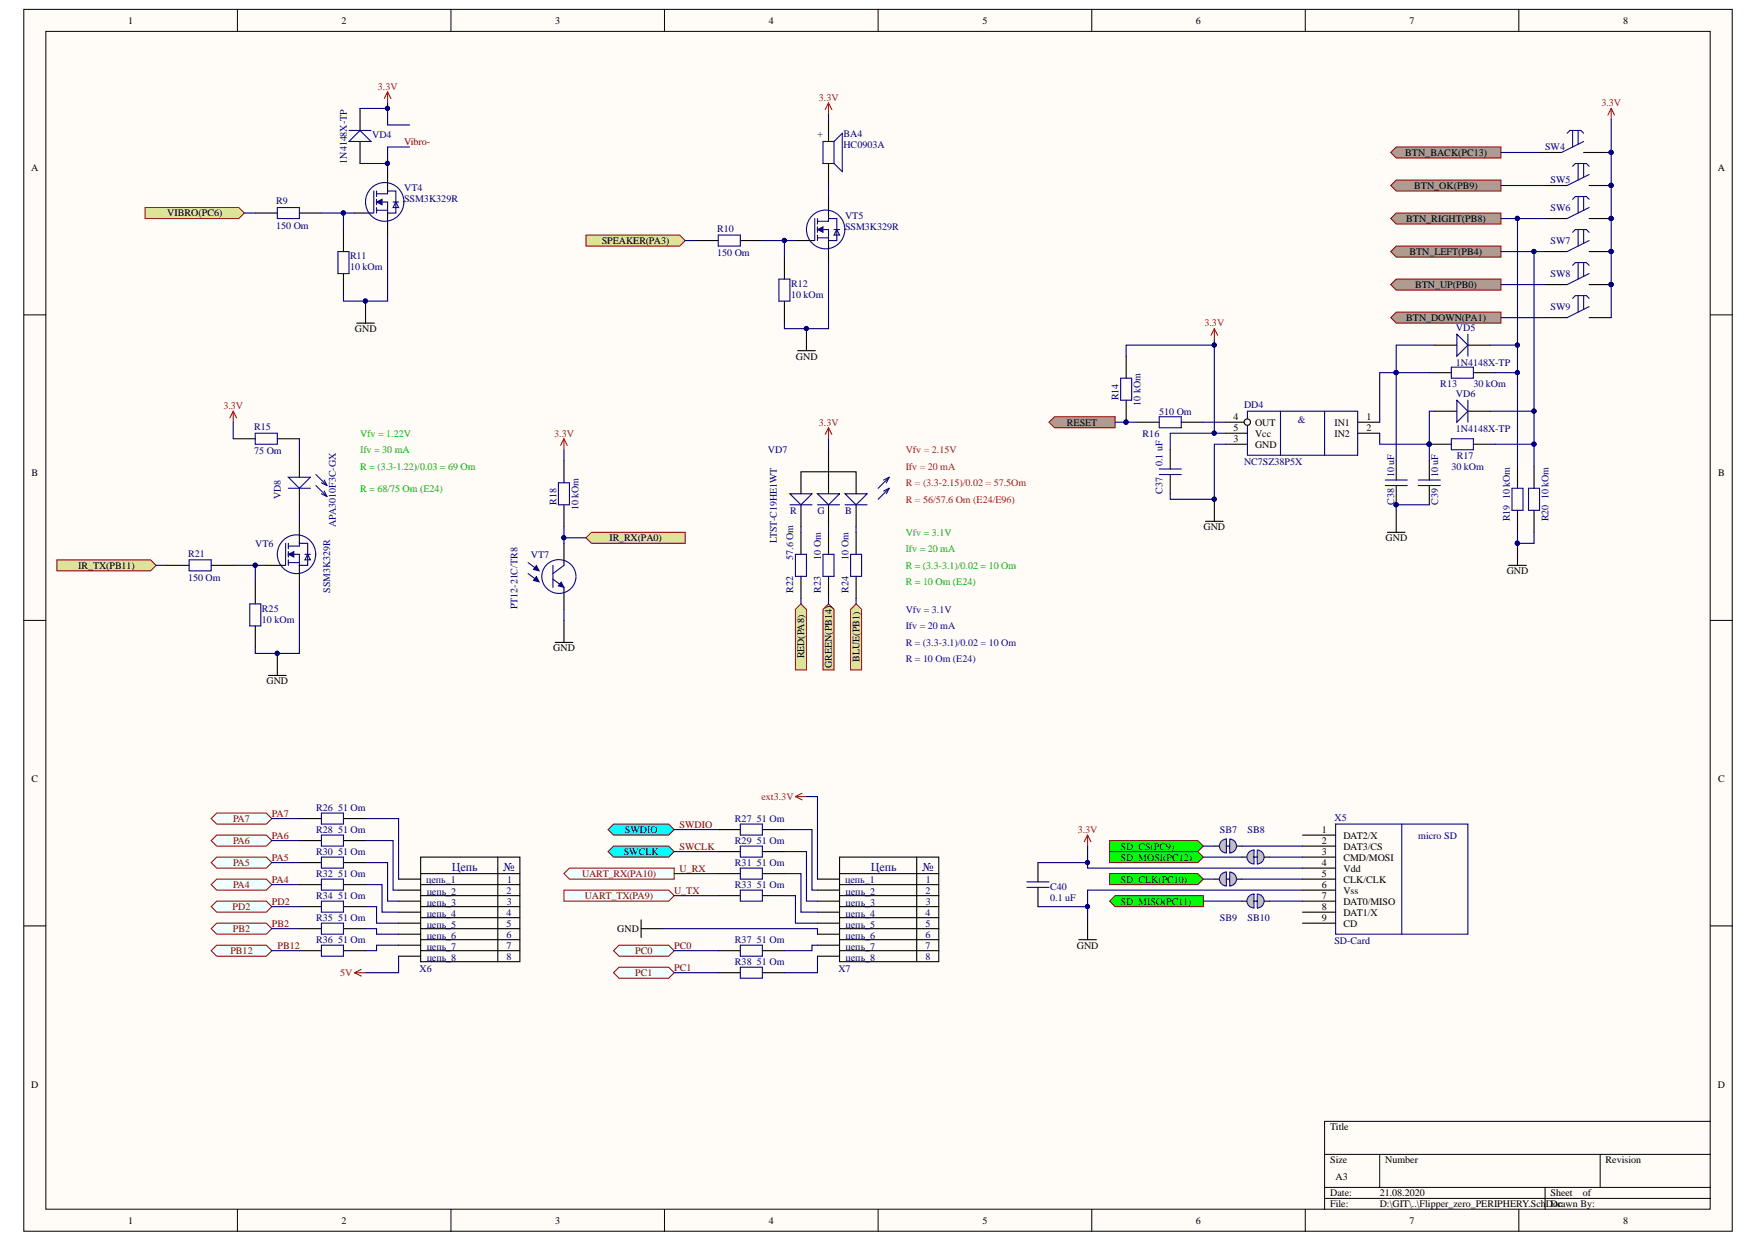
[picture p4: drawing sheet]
<svg xmlns="http://www.w3.org/2000/svg" width="297mm" height="210mm" viewBox="0 0 297 210" stroke-linecap="round" stroke-linejoin="round" font-family="sans-serif">
<defs><g id="words">
<g font-size="2" fill="#000080">
<text x="76.3" y="147.1">Цепь</text>
<text x="85" y="147.1">№</text>
<text x="147.1" y="147.1">Цепь</text>
<text x="155.7" y="147.1">№</text>
</g>
<g font-size="1.7">
<text x="21.7" y="4">1</text>
<text x="57.7" y="4">2</text>
<text x="93.7" y="4">3</text>
<text x="129.8" y="4">4</text>
<text x="165.9" y="4">5</text>
<text x="202" y="4">6</text>
<text x="238" y="4">7</text>
<text x="274.1" y="4">8</text>
<text x="5.3" y="28.9">A</text>
<text x="237.3" y="26.3">BTN_BACK(PC13)</text>
<text x="290.1" y="28.9">A</text>
<text x="238.8" y="31.9">BTN_OK(PB9)</text>
<text x="28.2" y="36.5">VIBRO(PC6)</text>
<text x="101.6" y="41.2">SPEAKER(PA3)</text>
<text x="237.5" y="37.5">BTN_RIGHT(PB8)</text>
<text x="238" y="43">BTN_LEFT(PB4)</text>
<text x="239" y="48.6">BTN_UP(PB0)</text>
<text x="59.9" y="56">GND</text>
<text x="237.5" y="54.2">BTN_DOWN(PA1)</text>
<text x="134.4" y="60.7">GND</text>
<text x="180.2" y="71.9">RESET</text>
<text x="208.3" y="71">4</text>
<text x="211.9" y="71.9">OUT</text>
<text x="225.3" y="71.9">IN1</text>
<text x="230.8" y="71">1</text>
<text x="208.3" y="74.7">3</text>
<text x="208.3" y="72.8">5</text>
<text x="211.9" y="75.6">GND</text>
<text x="211.9" y="73.7">Vcc</text>
<text x="225.3" y="73.7">IN2</text>
<text x="230.8" y="72.8">2</text>
<text x="5.3" y="80.5">B</text>
<text x="290.1" y="80.5">B</text>
<text x="203.2" y="89.5">GND</text>
<text x="102.9" y="91.4">IR_RX(PA0)</text>
<text x="234" y="91.4">GND</text>
<text x="13.2" y="96">IR_TX(PB11)</text>
<text x="254.4" y="97">GND</text>
<text x="93.4" y="110">GND</text>
<text x="135.8" y="111.2" transform="rotate(-90 135.8 111.2)">RED(PA8)</text>
<text x="140.5" y="112.8" transform="rotate(-90 140.5 112.8)">GREEN(PB14)</text>
<text x="145.1" y="111.7" transform="rotate(-90 145.1 111.7)">BLUE(PB1)</text>
<text x="45" y="115.5">GND</text>
<text x="5.3" y="132.1">C</text>
<text x="290.1" y="132.1">C</text>
<text x="105.5" y="140.7">SWDIO</text>
<text x="189.2" y="143.5">SD_CS(PC9)</text>
<text x="223.2" y="142.5">2</text>
<text x="223.2" y="140.7">1</text>
<text x="226.9" y="143.5">DAT3/CS</text>
<text x="226.9" y="141.6">DAT2/X</text>
<text x="105.3" y="144.4">SWCLK</text>
<text x="189.2" y="145.3">SD_MOSI(PC12)</text>
<text x="189.2" y="149">SD_CLK(PC10)</text>
<text x="223.2" y="144.4">3</text>
<text x="223.2" y="150">6</text>
<text x="223.2" y="148.1">5</text>
<text x="223.2" y="146.3">4</text>
<text x="226.9" y="145.3">CMD/MOSI</text>
<text x="226.9" y="149">CLK/CLK</text>
<text x="226.9" y="147.2">Vdd</text>
<text x="189.2" y="152.8">SD_MISO(PC11)</text>
<text x="223.2" y="153.7">8</text>
<text x="223.2" y="151.8">7</text>
<text x="223.2" y="155.5">9</text>
<text x="226.9" y="150.9">Vss</text>
<text x="226.9" y="154.6">DAT1/X</text>
<text x="226.9" y="152.8">DAT0/MISO</text>
<text x="104.2" y="157.4">GND</text>
<text x="181.8" y="160.2">GND</text>
<text x="226.9" y="156.5">CD</text>
<text x="5.3" y="183.7">D</text>
<text x="290.1" y="183.7">D</text>
<text x="224.6" y="190.8">Title</text>
<text x="224.6" y="196.4">Size</text>
<text x="233.9" y="196.4">Number</text>
<text x="271.1" y="196.4">Revision</text>
<text x="224.6" y="202">Date:</text>
<text x="224.6" y="203.9">File:</text>
<text x="225.6" y="199.2">A3</text>
<text x="233" y="202">21.08.2020</text>
<text x="233" y="203.9">D:\GIT\..\Flipper_zero_PERIPHERY.SchDoc</text>
<text x="261.8" y="202">Sheet</text>
<text x="261.8" y="203.9">Drawn By:</text>
<text x="267.3" y="202">of</text>
<text x="21.7" y="206.6">1</text>
<text x="57.7" y="206.6">2</text>
<text x="93.7" y="206.6">3</text>
<text x="129.8" y="206.6">4</text>
<text x="165.9" y="206.6">5</text>
<text x="202" y="206.6">6</text>
<text x="238" y="206.6">7</text>
<text x="274.1" y="206.6">8</text>
</g>
<g font-size="1.7" fill="#f00">
<text x="63.8" y="15.2">3.3V</text>
<text x="138.3" y="17">3.3V</text>
<text x="270.4" y="18">3.3V</text>
<text x="203.4" y="55.1">3.3V</text>
<text x="37.7" y="69.1">3.3V</text>
<text x="138.3" y="71.9">3.3V</text>
<text x="93.6" y="73.7">3.3V</text>
<text x="152.9" y="76.5">Vfv = 2.15V</text>
<text x="152.9" y="79.3">Ifv = 20 mA</text>
<text x="152.9" y="82.1">R = (3.3-2.15)/0.02 = 57.5Om</text>
<text x="152.9" y="84.9">R = 56/57.6 Om (E24/E96)</text>
<text x="128.6" y="135.1">ext3.3V</text>
<text x="182" y="140.7">3.3V</text>
<text x="57.4" y="164.8">5V</text>
</g>
<g font-size="1.7" fill="#000080">
<text x="62.8" y="23.4">VD4</text>
<text x="138.1" y="23.1">+</text>
<text x="142.4" y="23.1">BA4</text>
<text x="58.6" y="27.6" transform="rotate(-90 58.6 27.6)">1N4148X-TP</text>
<text x="142.4" y="24.9">HC0903A</text>
<text x="260.9" y="25.4">SW4</text>
<text x="46.6" y="34.5">R9</text>
<text x="68.2" y="34.2">SSM3K329R</text>
<text x="68.2" y="32.3">VT4</text>
<text x="261.8" y="31">SW5</text>
<text x="261.8" y="35.6">SW6</text>
<text x="46.6" y="38.6">150 Om</text>
<text x="121.1" y="39.2">R10</text>
<text x="142.7" y="38.8">SSM3K329R</text>
<text x="142.7" y="37">VT5</text>
<text x="261.8" y="41.2">SW7</text>
<text x="59.1" y="45.7">10 kOm</text>
<text x="59.1" y="43.8">R11</text>
<text x="121.1" y="43.2">150 Om</text>
<text x="261.8" y="46.8">SW8</text>
<text x="133.6" y="50.3">10 kOm</text>
<text x="133.6" y="48.4">R12</text>
<text x="261.8" y="52.3">SW9</text>
<text x="245.8" y="55.9">VD5</text>
<text x="243.2" y="65.4">R13</text>
<text x="245.8" y="61.8">1N4148X-TP</text>
<text x="248.8" y="65.4">30 kOm</text>
<text x="188.9" y="67.6" transform="rotate(-90 188.9 67.6)">R14</text>
<text x="192.6" y="68.5" transform="rotate(-90 192.6 68.5)">10 kOm</text>
<text x="195.7" y="70">510 Om</text>
<text x="210.1" y="68.9">DD4</text>
<text x="219.2" y="71.4">&amp;</text>
<text x="245.8" y="67">VD6</text>
<text x="42.9" y="76.7">75 Om</text>
<text x="42.9" y="72.6">R15</text>
<text x="129.7" y="76.5">VD7</text>
<text x="192.9" y="73.7">R16</text>
<text x="245.8" y="73">1N4148X-TP</text>
<text x="246" y="77.5">R17</text>
<text x="196.3" y="83.4" transform="rotate(-90 196.3 83.4)">C37</text>
<text x="196.3" y="78.7" transform="rotate(-90 196.3 78.7)">0.1 uF</text>
<text x="210.1" y="78.6">NC7SZ38P5X</text>
<text x="235.4" y="80.6" transform="rotate(-90 235.4 80.6)">10 uF</text>
<text x="242.8" y="80.6" transform="rotate(-90 242.8 80.6)">10 uF</text>
<text x="245.1" y="79.3">30 kOm</text>
<text x="47.4" y="84.3" transform="rotate(-90 47.4 84.3)">VD8</text>
<text x="56.7" y="89" transform="rotate(-90 56.7 89)">APA3010F3C-GX</text>
<text x="94" y="85.2" transform="rotate(-90 94 85.2)">R18</text>
<text x="97.7" y="86.2" transform="rotate(-90 97.7 86.2)">10 kOm</text>
<text x="133.4" y="86.7">R</text>
<text x="138.1" y="86.7">G</text>
<text x="142.7" y="86.7">B</text>
<text x="235.4" y="85.2" transform="rotate(-90 235.4 85.2)">C38</text>
<text x="242.8" y="85.2" transform="rotate(-90 242.8 85.2)">C39</text>
<text x="255" y="88" transform="rotate(-90 255 88)">R19</text>
<text x="255" y="84.3" transform="rotate(-90 255 84.3)">10 kOm</text>
<text x="261.5" y="88" transform="rotate(-90 261.5 88)">R20</text>
<text x="261.5" y="84.3" transform="rotate(-90 261.5 84.3)">10 kOm</text>
<text x="31.8" y="94">R21</text>
<text x="43.1" y="92.3">VT6</text>
<text x="89.6" y="94.2">VT7</text>
<text x="131.2" y="91.8" transform="rotate(-90 131.2 91.8)">LTST-C19HE1WT</text>
<text x="134" y="94.6" transform="rotate(-90 134 94.6)">57.6 Om</text>
<text x="138.6" y="94.6" transform="rotate(-90 138.6 94.6)">10 Om</text>
<text x="143.3" y="94.6" transform="rotate(-90 143.3 94.6)">10 Om</text>
<text x="31.8" y="98.1">150 Om</text>
<text x="55.8" y="100.1" transform="rotate(-90 55.8 100.1)">SSM3K329R</text>
<text x="134" y="100.1" transform="rotate(-90 134 100.1)">R22</text>
<text x="138.6" y="100.1" transform="rotate(-90 138.6 100.1)">R23</text>
<text x="143.3" y="100.1" transform="rotate(-90 143.3 100.1)">R24</text>
<text x="44.2" y="105.2">10 kOm</text>
<text x="44.2" y="103.3">R25</text>
<text x="87.4" y="102.9" transform="rotate(-90 87.4 102.9)">PT12-21C/TR8</text>
<text x="53.4" y="137">R26</text>
<text x="57.1" y="137">51 Om</text>
<text x="53.4" y="140.7">R28</text>
<text x="57.1" y="140.7">51 Om</text>
<text x="124.1" y="138.8">R27</text>
<text x="124.1" y="142.5">R29</text>
<text x="127.8" y="138.8">51 Om</text>
<text x="127.8" y="142.5">51 Om</text>
<text x="206" y="140.7">SB7</text>
<text x="210.7" y="140.7">SB8</text>
<text x="225.3" y="138.6">X5</text>
<text x="239.5" y="141.6">micro SD</text>
<text x="53.4" y="144.4">R30</text>
<text x="53.4" y="148.1">R32</text>
<text x="57.1" y="144.4">51 Om</text>
<text x="57.1" y="148.1">51 Om</text>
<text x="72" y="149">цепь_1</text>
<text x="85.6" y="149">1</text>
<text x="124.1" y="146.3">R31</text>
<text x="124.1" y="150">R33</text>
<text x="127.8" y="146.3">51 Om</text>
<text x="127.8" y="150">51 Om</text>
<text x="142.7" y="149">цепь_1</text>
<text x="156.3" y="149">1</text>
<text x="53.4" y="151.8">R34</text>
<text x="53.4" y="155.5">R35</text>
<text x="57.1" y="151.8">51 Om</text>
<text x="57.1" y="155.5">51 Om</text>
<text x="72.1" y="151.1">цепь_2</text>
<text x="72.1" y="152.9">цепь_3</text>
<text x="72.1" y="154.8">цепь_4</text>
<text x="85.5" y="150.9">2</text>
<text x="85.5" y="154.6">4</text>
<text x="85.6" y="152.8">3</text>
<text x="142.8" y="151.1">цепь_2</text>
<text x="142.8" y="152.9">цепь_3</text>
<text x="142.8" y="154.8">цепь_4</text>
<text x="156.3" y="150.9">2</text>
<text x="156.3" y="154.6">4</text>
<text x="156.3" y="152.8">3</text>
<text x="177.3" y="152.1">0.1 uF</text>
<text x="177.3" y="150.2">C40</text>
<text x="206" y="155.5">SB9</text>
<text x="210.7" y="155.5">SB10</text>
<text x="53.4" y="159.3">R36</text>
<text x="57.1" y="159.3">51 Om</text>
<text x="72.1" y="156.6">цепь_5</text>
<text x="72.1" y="158.5">цепь_6</text>
<text x="72.1" y="160.4">цепь_7</text>
<text x="85.5" y="156.5">5</text>
<text x="85.5" y="158.3">6</text>
<text x="85.5" y="160.2">7</text>
<text x="124.1" y="159.3">R37</text>
<text x="127.8" y="159.3">51 Om</text>
<text x="142.8" y="156.6">цепь_5</text>
<text x="142.8" y="158.5">цепь_6</text>
<text x="142.8" y="160.4">цепь_7</text>
<text x="156.3" y="156.5">5</text>
<text x="156.3" y="158.3">6</text>
<text x="156.3" y="160.2">7</text>
<text x="225.3" y="159.4">SD-Card</text>
<text x="70.8" y="164.1">X6</text>
<text x="72.1" y="162.2">цепь_8</text>
<text x="85.5" y="162">8</text>
<text x="124.1" y="163">R38</text>
<text x="127.8" y="163">51 Om</text>
<text x="141.6" y="164.1">X7</text>
<text x="142.8" y="162.2">цепь_8</text>
<text x="156.3" y="162">8</text>
</g>
<g font-size="1.7" fill="#800000">
<text x="68.2" y="24.5">Vibro-</text>
<text x="45.9" y="137.9">PA7</text>
<text x="39.4" y="138.8">PA7</text>
<text x="39.4" y="142.5">PA6</text>
<text x="45.9" y="141.6">PA6</text>
<text x="114.8" y="139.7">SWDIO</text>
<text x="114.8" y="143.5">SWCLK</text>
<text x="39.4" y="150">PA4</text>
<text x="39.4" y="146.3">PA5</text>
<text x="45.9" y="145.3">PA5</text>
<text x="45.9" y="149">PA4</text>
<text x="98.3" y="148.1">UART_RX(PA10)</text>
<text x="114.8" y="147.2">U_RX</text>
<text x="39.3" y="153.7">PD2</text>
<text x="45.9" y="152.8">PD2</text>
<text x="98.8" y="151.8">UART_TX(PA9)</text>
<text x="113.8" y="150.9">U_TX</text>
<text x="38.9" y="161.1">PB12</text>
<text x="39.3" y="157.4">PB2</text>
<text x="45.9" y="156.5">PB2</text>
<text x="46.9" y="160.2">PB12</text>
<text x="107.3" y="161.1">PC0</text>
<text x="113.8" y="160.2">PC0</text>
<text x="107.3" y="164.8">PC1</text>
<text x="113.8" y="163.9">PC1</text>
</g>
<g font-size="1.7" fill="#00bf00">
<text x="60.8" y="73.7">Vfv = 1.22V</text>
<text x="60.8" y="76.5">Ifv = 30 mA</text>
<text x="60.8" y="79.3">R = (3.3-1.22)/0.03 = 69 Om</text>
<text x="60.8" y="83">R = 68/75 Om (E24)</text>
<text x="152.9" y="90.5">Vfv = 3.1V</text>
<text x="152.9" y="93.2">Ifv = 20 mA</text>
<text x="152.9" y="96">R = (3.3-3.1)/0.02 = 10 Om</text>
<text x="152.9" y="98.8">R = 10 Om (E24)</text>
</g>
<g font-size="1.7" fill="#0000bf">
<text x="152.9" y="103.5">Vfv = 3.1V</text>
<text x="152.9" y="106.3">Ifv = 20 mA</text>
<text x="152.9" y="109">R = (3.3-3.1)/0.02 = 10 Om</text>
<text x="152.9" y="111.8">R = 10 Om (E24)</text>
</g>
</g></defs>
<g fill="#fffcf8" stroke="#000" stroke-width=".17">
<path d="M4 1.6h288.5v206.3h-288.5z"/>
<path d="M7.7 5.3h281.1v198.9h-281.1z"/>
</g>
<g fill="none" stroke="#000" stroke-width=".17">
<path d="M40.1 1.6v3.7M76.2 1.6v3.7M112.2 1.6v3.7M148.3 1.6v3.7M184.4 1.6v3.7M220.4 1.6v3.7M256.5 1.6v3.7M4 53.2h3.7M288.8 53.2h3.8M4 104.8h3.7M288.8 104.8h3.8M4 156.4h3.7"/>
<path d="M288.8 156.4h3.8M223.7 194.9h65.1M233 194.9v5.6M270.2 194.9v5.6M288.8 189.4h-65.1v14.8M40.1 204.2v3.8M76.2 204.2v3.8M112.2 204.2v3.8M148.3 204.2v3.8M184.4 204.2v3.8M220.4 204.2v3.8M223.7 200.5h65.1"/>
<path d="M223.7 202.4h65.1M256.5 204.2v3.8M260.9 200.5v3.7"/>
</g>
<path d="M60.2 54.6h3M61.7 50.9v3.7" fill="none" stroke="#000" stroke-width=".19"/>
<circle cx="61.7" cy="50.8" r=".35" fill="#000080" stroke="#000080" stroke-width=".17"/>
<path d="M63.1 32.3v3.7M63.6 32.3v.9M63.6 33.7v.9M63.6 35v1M63.6 35.5h1.8M63.6 34.1h1.8M63.6 32.7h1.8" fill="none" stroke="#11037f" stroke-width=".19"/>
<path d="M63.6 34.1l.9-.4v.9z" fill="#11037f"/>
<path d="M63.6 34.1l.9-.4v.9z" fill="none" stroke="#11037f" stroke-width=".17"/>
<g fill="none" stroke="#11037f" stroke-width=".19">
<path d="M46.8 35h3.8v1.9h-3.8zM65.4 32.7v-.4h1.4v3.7h-1.4v-1.9M66.4 34.1h.9M66.8 34.1l.5 .9h-.9zM57.1 42.5h1.8v3.7h-1.8z"/>
<circle cx="64.9" cy="34.1" r="3.3"/>
</g>
<path d="M43.1 36h3.7M50.6 36h3.7M58 38.8v3.7M59.9 36h3.1M65.4 28.5v3.8M65.4 36v3.7M58 46.2v3.7" fill="none" stroke="#000" stroke-width=".19"/>
<path d="M24.5 35h15.8l.9 1-.9 .9h-15.8z" fill-rule="evenodd" fill="#dde49a" stroke="#800000" stroke-width=".17"/>
<path d="M134.7 59.2h3M136.2 55.5v3.7" fill="none" stroke="#000" stroke-width=".19"/>
<circle cx="136.2" cy="55.5" r=".35" fill="#000080" stroke="#000080" stroke-width=".17"/>
<path d="M137.6 36.9v3.7M138 36.9v.9M138 38.3v.9M138 39.7v.9M138 38.8h1.9M138 37.4h1.9M138 40.2h1.9" fill="none" stroke="#11037f" stroke-width=".19"/>
<path d="M138 38.8l1-.5v.9z" fill="#11037f"/>
<path d="M138 38.8l1-.5v.9z" fill="none" stroke="#11037f" stroke-width=".17"/>
<g fill="none" stroke="#11037f" stroke-width=".19">
<path d="M121.3 39.7h3.7v1.9h-3.7zM139.9 37.4v-.5h1.4v3.7h-1.4v-1.8M140.8 38.8h1M141.3 38.8l.5 .9h-1zM131.5 47.1h1.9v3.8h-1.9z"/>
<circle cx="139.4" cy="38.8" r="3.3"/>
</g>
<path d="M139.9 33.2v3.7M117.6 40.6h3.7M125 40.6h3.7M132.5 43.4v3.7M132.5 50.9v3.7M134.3 40.6h3.2M139.9 40.6v3.7" fill="none" stroke="#000" stroke-width=".19"/>
<path d="M99 39.7h15.8l.9 .9-.9 1h-15.8z" fill-rule="evenodd" fill="#dde49a" stroke="#800000" stroke-width=".17"/>
<path d="M58.9 23.9l1.9-1.9 1.9 1.9zM58.9 22h3.8M139 23.9h1.8v3.7h-1.8zM140.8 23.9l1.4-1.4v6.5l-1.4-1.4M48.2 91.8v3.7M48.7 91.8v.9M48.7 93.1v1M48.7 94.5v1M48.7 95h1.9M48.7 93.6h1.9M48.7 92.2h1.9" fill="none" stroke="#11037f" stroke-width=".19"/>
<path d="M60.8 18.3v3.7M60.8 23.9v3.7M139.9 20.2v3.7M139.9 27.6v3.7M45.3 114.1h3M46.8 110.3v3.8" fill="none" stroke="#000" stroke-width=".19"/>
<circle cx="46.8" cy="110.3" r=".35" fill="#000080" stroke="#000080" stroke-width=".17"/>
<path d="M48.7 93.6l.9-.5v1z" fill="#11037f"/>
<path d="M48.7 93.6l.9-.5v1z" fill="none" stroke="#11037f" stroke-width=".17"/>
<g fill="none" stroke="#11037f" stroke-width=".19">
<path d="M31.9 94.5h3.8v1.9h-3.8zM50.6 92.2v-.4h1.4v3.7h-1.4v-1.9M51.5 93.6h.9M52 93.6l.4 .9h-.9zM42.2 102h1.8v3.7h-1.8z"/>
<circle cx="50.1" cy="93.6" r="3.3"/>
</g>
<path d="M28.2 95.5h3.7M35.7 95.5h3.7M43.1 98.3v3.7M45 95.5h3.1M50.6 88v3.8M50.6 95.5v3.7M43.1 105.7v3.7" fill="none" stroke="#000" stroke-width=".19"/>
<path d="M9.6 94.5h15.8l1 1-1 .9h-15.8z" fill-rule="evenodd" fill="#dde49a" stroke="#800000" stroke-width=".17"/>
<g fill="none" stroke="#000" stroke-width=".19">
<path d="M260.9 31.3h3.7M260.9 36.9h3.7M268.4 31.3h3.7M268.4 36.9h3.7M260.9 42.5h3.7M260.9 48.1h3.7M268.4 42.5h3.7M268.4 48.1h3.7M39.4 74.1h3.7M46.8 74.1h3.8M50.6 76.9v3.7M50.6 82.5v3.7"/>
<path d="M234.3 89.9h3M235.8 86.2v3.7"/>
</g>
<g fill="none" stroke="#11037f" stroke-width=".19">
<path d="M265.6 28.1l.4-.5h1.9l.5 .5M265.6 33.7l.4-.5h1.9l.5 .5M265.6 39.2l.4-.4h1.9l.5 .4M266.5 27.6v2.8M266.5 33.2v2.8M266.5 38.8v2.8M267.4 27.6v2.3M267.4 33.2v2.3M267.4 38.8v2.3M268.4 29.5l-3.8 1.8M268.4 35l-3.8 1.9M265.6 44.8l.4-.5h1.9l.5 .5"/>
<path d="M266.5 44.3v2.8M267.4 44.3v2.4M268.4 40.6l-3.8 1.9M268.4 46.2l-3.8 1.9M43.1 73.2h3.7v1.8h-3.7zM48.7 80.6h3.7l-1.8 1.9zM48.7 82.5h3.7M53.3 80.1l1.9 1.9M53.3 82l1.9 1.9M54.3 81.5l.9 .5M54.3 83.4l.9 .5M54.7 81.1l.5 .9"/>
<path d="M54.7 82.9l.5 1"/>
</g>
<g fill="#000080" stroke="#000080" stroke-width=".17">
<circle cx="272.1" cy="31.3" r=".35"/>
<circle cx="272.1" cy="36.9" r=".35"/>
<circle cx="272.1" cy="42.5" r=".35"/>
<circle cx="272.1" cy="48" r=".35"/>
</g>
<g fill="#af9b8f" stroke="#800000" stroke-width=".17">
<path d="M234.8 31.3l1-.9h17.7v1.9h-17.7z" fill-rule="evenodd"/>
<path d="M234.8 36.9l1-.9h17.7v1.8h-17.7z" fill-rule="evenodd"/>
<path d="M234.8 42.5l1-.9h17.7v1.8h-17.7z" fill-rule="evenodd"/>
<path d="M234.8 48.1l1-1h17.7v1.9h-17.7z" fill-rule="evenodd"/>
<path d="M234.8 53.6l1-.9h17.7v1.9h-17.7z" fill-rule="evenodd"/>
</g>
<path d="M260.9 53.6h3.7M268.4 53.6h3.7M95.2 91.8v3.7M95.2 99.2v3.7" fill="none" stroke="#000" stroke-width=".19"/>
<path d="M265.6 50.4l.4-.5h1.9l.5 .5M266.5 49.9v2.8M267.4 49.9v2.3M268.4 51.8l-3.8 1.8M93.4 95.5v3.7M93.4 97.8l1.6 1.2M95.2 95.5l-1.8 1.4" fill="none" stroke="#11037f" stroke-width=".19"/>
<path d="M94.8 98.3l.4 .9-.9-.3z" fill="#11037f"/>
<path d="M94.8 98.3l.4 .9-.9-.3z" fill="none" stroke="#11037f" stroke-width=".17"/>
<path d="M89.2 95l1.7 1.3M97.3 97.3a2.89 2.89 0 0 0-4.4-2.4 2.89 2.89 0 0 0 0 5 2.89 2.89 0 0 0 4.4-2.5" fill="none" stroke="#11037f" stroke-width=".19"/>
<path d="M90.6 95.5l.4 .9-.9-.2z" fill="#11037f"/>
<path d="M90.6 95.5l.4 .9-.9-.2z" fill="none" stroke="#11037f" stroke-width=".17"/>
<path d="M89.2 96.9l1.7 1.2" fill="none" stroke="#11037f" stroke-width=".19"/>
<path d="M90.6 97.4l.4 .9-.9-.3z" fill="#11037f"/>
<path d="M90.6 97.4l.4 .9-.9-.3z" fill="none" stroke="#11037f" stroke-width=".17"/>
<path d="M95.2 77.8v3.7M95.2 85.2v3.8M93.7 108.5h3M95.2 104.8v3.7" fill="none" stroke="#000" stroke-width=".19"/>
<path d="M94.3 81.5h1.9v3.7h-1.9z" fill="none" stroke="#11037f" stroke-width=".19"/>
<path d="M99 90.8l.9-.9h15.8v1.9h-15.8z" fill-rule="evenodd" fill="#dde49a" stroke="#800000" stroke-width=".17"/>
<g fill="none" stroke="#000" stroke-width=".19">
<path d="M139.9 75.9v7.5M235.8 77.8v3.3M241.4 62.9h3.7M241.4 75h3.7M241.4 77.8v3.3M248.8 62.9h3.7M248.8 75h3.7M135.3 83.4v-3.7h9.3v3.7M135.3 85.2v3.8M135.3 89.9v3.7M135.3 97.3v3.7M139.9 85.2v3.8"/>
<path d="M139.9 89.9v3.7M139.9 97.3v3.7M144.6 85.2v3.8M144.6 89.9v3.7M144.6 97.3v3.7M235.8 82v3.2M241.4 82v3.2"/>
</g>
<g fill="none" stroke="#11037f" stroke-width=".19">
<path d="M245.1 62h3.7v1.9h-3.7zM245.1 74.1h3.7v1.8h-3.7zM133.4 83.4h3.7l-1.8 1.8zM133.4 85.2h3.7M134.3 93.6h1.9v3.7h-1.9zM138 83.4h3.8l-1.9 1.8zM138 85.2h3.8M139 93.6h1.8v3.7h-1.8zM142.7 83.4h3.7l-1.8 1.8zM142.7 85.2h3.7M143.6 93.6h1.9v3.7h-1.9zM150.1 80.6l-1.8 1.9"/>
<path d="M150.1 82.5l-1.8 1.8M150.1 80.6l-.9 .5M150.1 80.6l-.4 .9M150.1 82.5l-.9 .4M150.1 82.5l-.4 .9M233.9 82h3.7M233.9 81.1h3.7M239.5 82h3.7M239.5 81.1h3.7"/>
</g>
<g fill="#000080" stroke="#000080" stroke-width=".17">
<circle cx="241.3" cy="75" r=".35"/>
<circle cx="235.7" cy="85.2" r=".35"/>
</g>
<g fill="#dde49a" stroke="#800000" stroke-width=".17">
<path d="M134.3 102.9l1-.9 .9 .9v10.2h-1.9z" fill-rule="evenodd"/>
<path d="M139 102.9l.9-.9 .9 .9v10.2h-1.8z" fill-rule="evenodd"/>
<path d="M143.6 102.9l1-.9 .9 .9v10.2h-1.9z" fill-rule="evenodd"/>
</g>
<path d="M206.9 75h3.7M206.9 73.2h3.7M206.9 71.3h3.7M229.3 73.2h3.7M229.3 71.3h3.7" fill="none" stroke="#000" stroke-width=".19"/>
<path d="M210.6 69.4h18.7v7.5h-18.7zM216.2 69.4v7.5M223.7 69.4v7.5" fill="none" stroke="#11037f" stroke-width=".19"/>
<circle cx="210.6" cy="71.3" r=".54" fill="#fffcf8" stroke="#000" stroke-width=".19"/>
<path d="M177.1 71.3l1-.9h10.2v1.8h-10.2z" fill-rule="evenodd" fill="#af9b8f" stroke="#800000" stroke-width=".17"/>
<path d="M203.6 88h3M205.1 84.3v3.7" fill="none" stroke="#000" stroke-width=".19"/>
<circle cx="205" cy="84.3" r=".35" fill="#000080" stroke="#000080" stroke-width=".17"/>
<path d="M234.8 25.8l1-1h17.7v1.9h-17.7z" fill-rule="evenodd" fill="#af9b8f" stroke="#800000" stroke-width=".17"/>
<g fill="none" stroke="#000" stroke-width=".19">
<path d="M260 25.8h3.7M267.4 25.8h3.7M242.3 58.3h3.7M247.9 58.3h3.7M190.2 60.1v3.8M190.2 67.6v3.7M192 71.3h3.8M199.5 71.3h3.7M242.3 69.4h3.7M247.9 69.4h3.7M256.3 78.7v3.8M259 78.7v3.8"/>
<path d="M254.8 95.5h2.9M256.3 86.2v3.7M256.3 91.8v3.7M259 86.2v3.7M67.3 148.5h3.7M67.3 150.3h3.7M67.3 152.2h3.7M67.3 154h3.7M67.3 155.9h3.7M67.3 157.8h3.7M67.3 159.6h3.7M71 144.7h16.8v8.4h-16.8z"/>
<path d="M71 153.1v1.9h16.8v-1.9M71 155v1.8h16.8v-1.8M71 156.8v1.9h16.8v-1.9M71 158.7v1.8h16.8v-1.8M71 147.5h16.8M71 149.4h16.8M71 151.2h16.8M84.1 144.7v17.7M108.3 155.3v3M108.3 156.8h3.7M138 148.5h3.8M138 150.3h3.8"/>
<path d="M138 152.2h3.8M138 154h3.8M138 155.9h3.8M138 157.8h3.8M138 159.6h3.8M141.8 144.7h16.7v8.4h-16.7zM141.8 153.1v1.9h16.7v-1.9M141.8 155v1.8h16.7v-1.8M141.8 156.8v1.9h16.7v-1.9M141.8 158.7v1.8h16.7v-1.8M141.8 147.5h16.7M141.8 149.4h16.7"/>
<path d="M141.8 151.2h16.7M154.8 144.7v17.7M67.3 161.5h3.7M71 160.5v1.9h16.8v-1.9M138 161.5h3.8M141.8 160.5v1.9h16.7v-1.9"/>
</g>
<path d="M264.6 22.5l.5-.5h1.9l.4 .5M265.6 22v2.8M266.5 22v2.4M267.4 23.9l-3.7 1.9M246 56.4l1.9 1.9-1.9 1.8zM247.9 56.4v3.7M189.2 63.9h1.9v3.7h-1.9zM195.8 70.4h3.7v1.8h-3.7zM246 67.6l1.9 1.8-1.9 1.9zM247.9 67.6v3.7M255.3 82.5h1.9v3.7h-1.9zM258.1 82.5h1.9v3.7h-1.9z" fill="none" stroke="#11037f" stroke-width=".19"/>
<g fill="#000080" stroke="#000080" stroke-width=".17">
<circle cx="190.1" cy="71.3" r=".35"/>
<circle cx="256.2" cy="91.7" r=".35"/>
</g>
<path d="M134.3 134.5l1.1 .6M134.3 134.5h1.9M135.4 134l-1.1 .5M59.9 164.3l1.1 .5M59.9 164.3h1.8M61 163.7l-1.1 .6" fill="none" stroke="#f00" stroke-width=".19"/>
<g fill="#0ff" stroke="#800000" stroke-width=".17">
<path d="M102.7 140.1l.9-.9h9.3l.9 .9-.9 .9h-9.3z" fill-rule="evenodd"/>
<path d="M102.7 143.8l.9-.9h9.3l.9 .9-.9 .9h-9.3z" fill-rule="evenodd"/>
</g>
<g fill="none" stroke="#000" stroke-width=".19">
<path d="M50.6 138.2h3.7M58 138.2h3.7M50.6 142h3.7M50.6 145.7h3.7M50.6 149.4h3.7M50.6 153.1h3.7M50.6 156.8h3.7M58 142h3.7M58 145.7h3.7M58 149.4h3.7M58 153.1h3.7M58 156.8h3.7"/>
<path d="M121.3 140.1h3.7M121.3 143.8h3.7M121.3 147.5h3.7M121.3 151.2h3.7M128.7 140.1h3.8M128.7 143.8h3.8M128.7 147.5h3.8M128.7 151.2h3.8M50.6 160.5h3.7M58 160.5h3.7M121.3 160.5h3.7M121.3 164.3h3.7"/>
<path d="M128.7 160.5h3.8M128.7 164.3h3.8"/>
</g>
<g fill="none" stroke="#11037f" stroke-width=".19">
<path d="M54.3 137.3h3.7v1.9h-3.7zM125 139.2h3.7v1.8h-3.7zM54.3 141h3.7v1.9h-3.7zM54.3 144.7h3.7v1.9h-3.7zM54.3 148.5h3.7v1.8h-3.7zM54.3 152.2h3.7v1.8h-3.7zM54.3 155.9h3.7v1.9h-3.7zM54.3 159.6h3.7v1.9h-3.7zM125 142.9h3.7v1.8h-3.7zM125 146.6h3.7v1.9h-3.7zM125 150.3h3.7v1.9h-3.7zM125 159.6h3.7v1.9h-3.7z"/>
<path d="M125 163.3h3.7v1.9h-3.7z"/>
</g>
<g fill="#f0ffff" stroke="#800000" stroke-width=".17">
<path d="M95.2 150.3h17.7l.9 .9-.9 1h-17.7z" fill-rule="evenodd"/>
<path d="M95.2 147.5l1-.9h17.6v1.9h-17.6z" fill-rule="evenodd"/>
</g>
<path d="M220 144.7h5.5M220 142.9h5.5M220 141h5.5M220 150.3h5.5M220 148.5h5.5M220 146.6h5.5M220 154h5.5M220 152.2h5.5M220 155.9h5.5" fill="none" stroke="#000" stroke-width=".19"/>
<path d="M225.5 139.2h22.4v18.6h-22.4zM236.7 139.2v18.6" fill="none" stroke="#11037f" stroke-width=".19"/>
<g fill="#0f0" stroke="#800000" stroke-width=".17">
<path d="M187.4 143.8h14.9l.9 .9-.9 1h-14.9z" fill-rule="evenodd"/>
<path d="M187.4 147.5h14.9l.9 1-.9 .9h-14.9z" fill-rule="evenodd"/>
<path d="M187.4 152.2l.9-1h14.9v1.9h-14.9z" fill-rule="evenodd"/>
</g>
<path d="M175.3 145.7v3.2M175.3 149.9v3.2M182.2 158.7h2.9M183.7 155v3.7" fill="none" stroke="#000" stroke-width=".19"/>
<path d="M173.4 149.9h3.7M173.4 148.9h3.7" fill="none" stroke="#11037f" stroke-width=".19"/>
<path d="M187.4 142h14.9l.9 .9-.9 .9h-14.9z" fill-rule="evenodd" fill="#0f0" stroke="#800000" stroke-width=".17"/>
<g fill="#f0ffff" stroke="#800000" stroke-width=".17">
<path d="M35.7 156.8l.9-.9h8.4l.9 .9-.9 1h-8.4z" fill-rule="evenodd"/>
<path d="M35.7 160.5l.9-.9h8.4l.9 .9-.9 1h-8.4z" fill-rule="evenodd"/>
<path d="M35.7 153.1l.9-.9h8.4l.9 .9-.9 .9h-8.4z" fill-rule="evenodd"/>
</g>
<path d="M205.1 142.9h4.6" fill="none" stroke="#000" stroke-width=".19"/>
<g fill="#c0c0c0" stroke="#00f" stroke-width=".19">
<path d="M206.2 142.2a1.17 1.17 0 0 0-.2 1.2 1.17 1.17 0 0 0 1.1 .6v-2.3h-.4zM207.1 141.7v1.2z" fill-rule="evenodd"/>
<path d="M207.7 141.7v2.3a1.17 1.17 0 0 0 1.1-1.1 1.17 1.17 0 0 0-1.1-1.2zM207.6 142.9l.1 1.1z" fill-rule="evenodd"/>
</g>
<path d="M209.7 144.7h4.7" fill="none" stroke="#000" stroke-width=".19"/>
<g fill="#c0c0c0" stroke="#00f" stroke-width=".19">
<path d="M210.8 144a1.17 1.17 0 0 0-.1 1.3 1.17 1.17 0 0 0 1.1 .6v-2.4l-.4 .1zM211.8 143.5l-.1 1.2z" fill-rule="evenodd"/>
<path d="M212.3 143.5v2.4a1.17 1.17 0 0 0 1.2-1.2 1.17 1.17 0 0 0-1.2-1.2zM212.3 144.7v1.2z" fill-rule="evenodd"/>
</g>
<path d="M205.1 148.5h4.6" fill="none" stroke="#000" stroke-width=".19"/>
<g fill="#c0c0c0" stroke="#00f" stroke-width=".19">
<path d="M206.2 147.7a1.17 1.17 0 0 0-.2 1.3 1.17 1.17 0 0 0 1.1 .6v-2.3h-.4zM207.1 147.3v1.1z" fill-rule="evenodd"/>
<path d="M207.7 147.3v2.3a1.17 1.17 0 0 0 1.1-1.2 1.17 1.17 0 0 0-1.1-1.1zM207.6 148.4l.1 1.2z" fill-rule="evenodd"/>
</g>
<path d="M209.7 152.2h4.7" fill="none" stroke="#000" stroke-width=".19"/>
<g fill="#c0c0c0" stroke="#00f" stroke-width=".19">
<path d="M210.8 151.5a1.17 1.17 0 0 0-.1 1.2 1.17 1.17 0 0 0 1.1 .6v-2.3h-.4zM211.8 151l-.1 1.2z" fill-rule="evenodd"/>
<path d="M212.3 151v2.3a1.17 1.17 0 0 0 1.2-1.1 1.17 1.17 0 0 0-1.2-1.2zM212.3 152.2v1.1z" fill-rule="evenodd"/>
</g>
<g fill="none" stroke="#f00" stroke-width=".19">
<path d="M65.4 15.5l-.5 1.1M65.4 15.5l.6 1.1M65.4 15.5v1.9M139.9 17.4l-.5 1.1M139.9 17.4l.6 1.1M139.9 17.4v1.8M272.1 18.3l-.6 1.1M272.1 18.3l.5 1.1M272.1 18.3v1.9M205.1 55.5l-.6 1.1M205.1 55.5l.5 1.1M205.1 55.5v1.9"/>
<path d="M39.4 69.4l-.6 1.2M39.4 69.4l.5 1.2M39.4 69.4v1.9M95.2 74.1l-.5 1.1M95.2 74.1l.6 1.1M95.2 74.1v1.8M139.9 72.2v1.9M139.9 72.2l-.5 1.1M139.9 72.2l.6 1.1M183.7 141l-.6 1.1M183.7 141l.5 1.1M183.7 141v1.9"/>
</g>
<path d="M195.8 79.2h3.7M195.8 80.1h3.7" fill="none" stroke="#11037f" stroke-width=".19"/>
<path d="M197.6 75.9v3.3M197.6 80.1v3.3" fill="none" stroke="#000" stroke-width=".19"/>
<g fill="#f0ffff" stroke="#800000" stroke-width=".17">
<path d="M103.6 164.3l.9-1h8.4l.9 1-.9 .9h-8.4z" fill-rule="evenodd"/>
<path d="M103.6 160.5l.9-.9h8.4l.9 .9-.9 1h-8.4z" fill-rule="evenodd"/>
<path d="M35.7 149.4l.9-.9h8.4l.9 .9-.9 .9h-8.4z" fill-rule="evenodd"/>
<path d="M35.7 138.2l.9-.9h8.4l.9 .9-.9 1h-8.4z" fill-rule="evenodd"/>
<path d="M35.7 145.7l.9-1h8.4l.9 1-.9 .9h-8.4z" fill-rule="evenodd"/>
<path d="M35.7 142l.9-1h8.4l.9 1-.9 .9h-8.4z" fill-rule="evenodd"/>
</g>
<g fill="none" stroke="#000080" stroke-width=".19">
<path d="M60.8 18.3h4.6M65.4 17.4v3.7h3.8M139.9 19.2v1M41.2 36h1.9M54.3 36h5.6M58 36v2.8M60.8 27.6h4.6M65.4 39.7v11.2h-7.4v-1M69.2 24.8h-3.8v3.7M139.9 31.3v1.9M253.5 31.3h7.4M253.5 25.8h6.5"/>
<path d="M253.5 36.9h7.4M256.3 36.9v41.8M271.1 25.8h1M272.1 20.2v33.4M115.7 40.6h1.9M128.7 40.6h5.6M132.5 40.6v2.8M139.9 44.3v11.2h-7.4v-.9M205.1 57.4v.9M242.3 58.3h-6.5v19.5M251.6 58.3h4.7M253.5 42.5h5.5v36.2"/>
<path d="M253.5 48.1h7.4M253.5 53.6h7.4M259 42.5h1.9M39.4 71.3v2.8M50.6 74.1v2.8M95.2 75.9v1.9M139.9 74.1v1.8M188.3 71.3h3.7M190.2 60.1v-1.8h14.9v14.9h1.8M203.2 71.3h3.7M205.1 73.2h-7.5v2.7M206.9 75h-1.8v9.3h-7.5v-.9"/>
<path d="M233 73.2v1.8h8.4v2.8M241.4 62.9h-8.4v8.4M242.3 69.4h-.9v5.6M251.6 69.4h7.4M252.5 75h6.5M252.5 62.9h3.8M26.4 95.5h1.8M39.4 95.5h5.6M43.1 95.5v2.8M50.6 99.2v11.1h-7.5v-.9M50.6 86.2v1.8M95.2 89v1.8h3.8"/>
<path d="M95.2 90.8v1M135.3 89v.9M139.9 89v.9M144.6 89v.9M241.4 85.2h-5.6v1M256.3 89.9v1.9h2.7v-1.9M95.2 102.9v1.9M135.3 101v1M139.9 101v1M144.6 101v1M45.9 138.2h4.7M61.7 138.2h5.6v10.3"/>
<path d="M136.2 134.5h1.8v14M45.9 142h4.7M45.9 145.7h4.7M45.9 149.4h4.7M45.9 153.1h4.7M45.9 156.8h4.7M61.7 142h4.7v8.3h.9M61.7 145.7h3.7v6.5h1.9M61.7 149.4h2.8v4.6h2.8M61.7 153.1h1.9v2.8h3.7M61.7 156.8h1.9v1h3.7M67.3 159.6h-3.7v.9h-1.9"/>
<path d="M112 156.8h26v1M113.8 140.1h7.5M113.8 143.8h7.5M113.8 147.5h7.5M113.8 151.2h7.5M132.5 140.1h4.6v10.2h.9M132.5 143.8h3.7v8.4h1.8M132.5 147.5h2.8v6.5h2.7M132.5 151.2h1.8v4.7h3.7M138 159.6h-.9v.9h-4.6M175.3 145.7h8.4M175.3 153.1h8.4"/>
<path d="M183.7 142.9v3.7h36.3M203.2 142.9h1.9M203.2 144.7h6.5M203.2 148.5h1.9M203.2 152.2h6.5M209.7 142.9h10.3M209.7 148.5h10.3M214.4 144.7h5.6M214.4 152.2h5.6M220 150.3h-36.3v4.7M45.9 160.5h4.7M67.3 161.5v2.8h-5.6"/>
<path d="M113.8 160.5h7.5M113.8 164.3h7.5M138 161.5v2.8h-5.5"/>
</g>
<g fill="#000080" stroke="#000080" stroke-width=".17">
<circle cx="61.7" cy="50.8" r=".35"/>
<circle cx="58" cy="36" r=".35"/>
<circle cx="136.2" cy="55.5" r=".35"/>
<circle cx="132.4" cy="40.6" r=".35"/>
<circle cx="65.4" cy="18.3" r=".35"/>
<circle cx="65.4" cy="27.6" r=".35"/>
<circle cx="46.8" cy="110.3" r=".35"/>
<circle cx="43.1" cy="95.5" r=".35"/>
<circle cx="241.3" cy="75" r=".35"/>
<circle cx="259" cy="75" r=".35"/>
<circle cx="256.2" cy="91.7" r=".35"/>
<circle cx="235.7" cy="62.9" r=".35"/>
<circle cx="235.7" cy="85.2" r=".35"/>
<circle cx="205" cy="58.3" r=".35"/>
<circle cx="205" cy="73.1" r=".35"/>
<circle cx="259" cy="42.5" r=".35"/>
<circle cx="259" cy="69.4" r=".35"/>
<circle cx="256.2" cy="36.9" r=".35"/>
<circle cx="272.1" cy="25.7" r=".35"/>
<circle cx="272.1" cy="48" r=".35"/>
<circle cx="272.1" cy="42.5" r=".35"/>
<circle cx="272.1" cy="36.9" r=".35"/>
<circle cx="272.1" cy="31.3" r=".35"/>
<circle cx="256.2" cy="62.9" r=".35"/>
<circle cx="256.2" cy="58.3" r=".35"/>
<circle cx="95.2" cy="90.8" r=".35"/>
<circle cx="190.1" cy="71.3" r=".35"/>
<circle cx="183.6" cy="153.1" r=".35"/>
<circle cx="183.6" cy="145.6" r=".35"/>
<circle cx="205" cy="84.3" r=".35"/>
</g>
<use href="#words"/>
</svg>
